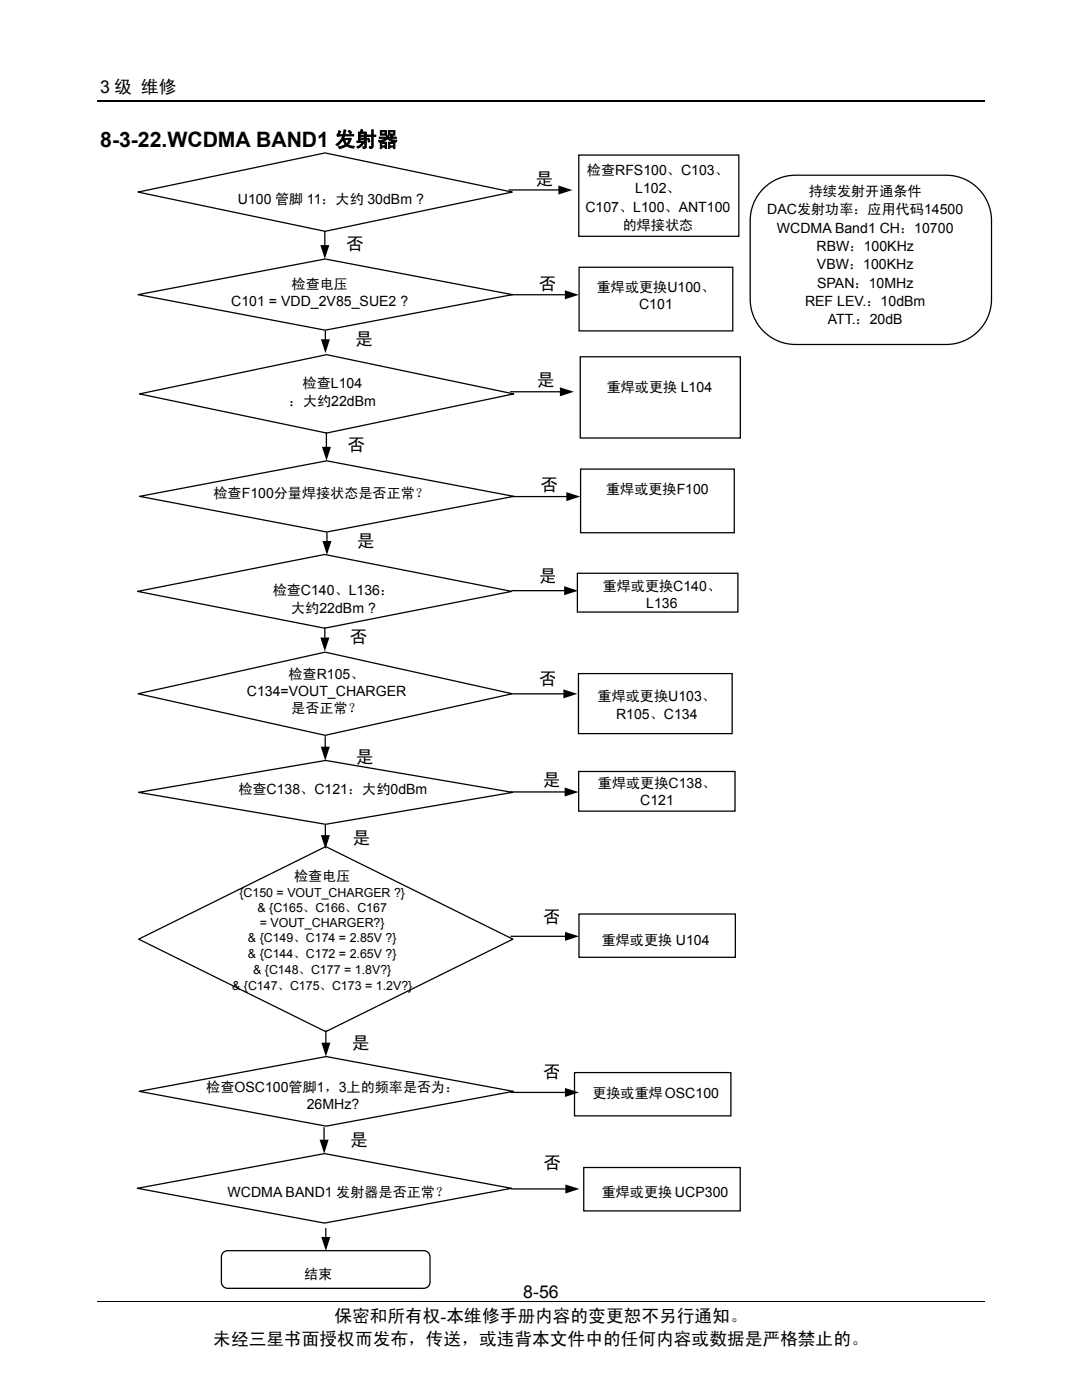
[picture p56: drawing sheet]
<svg xmlns="http://www.w3.org/2000/svg" width="216mm" height="279mm" viewBox="0 0 216 279" stroke-linecap="round" stroke-linejoin="round" font-family="sans-serif">
<defs><g id="words">
<text font-size="4.2" x="20" y="29.3">8-3-22.WCDMA BAND1 发射器</text>
<g font-size="3.5">
<text x="20" y="18.6">3 级 维修</text>
<text x="106.8" y="36.9">是</text>
<text x="69" y="49.8">否</text>
<text x="107.5" y="57.8">否</text>
<text x="70.9" y="68.8">是</text>
<text x="107.1" y="77.1">是</text>
<text x="69.3" y="90.1">否</text>
<text x="107.8" y="98.1">否</text>
<text x="71.2" y="109.1">是</text>
<text x="107.6" y="116.2">是</text>
<text x="69.8" y="128.3">否</text>
<text x="107.6" y="136.8">否</text>
<text x="71" y="152.3">是</text>
<text x="108.3" y="156.9">是</text>
<text x="70.3" y="168.5">是</text>
<text x="108.4" y="184.1">否</text>
<text x="70.2" y="209.3">是</text>
<text x="108.4" y="215.2">否</text>
<text x="69.9" y="228.6">是</text>
<text x="108.5" y="233.3">否</text>
<text x="66.7" y="263.8">保密和所有权-本维修手册内容的变更恕不另行通知。</text>
<text x="104.4" y="259">8-56</text>
<text x="42.6" y="268.4">未经三星书面授权而发布，传送，或违背本文件中的任何内容或数据是严格禁止的。</text>
</g>
<g font-size="2.8">
<text x="117.1" y="34.9">检查RFS100、C103、</text>
<text x="47.5" y="40.8">U100 管脚 11：大约 30dBm ?</text>
<text x="126.7" y="38.6">L102、</text>
<text x="161.4" y="39.1">持续发射开通条件</text>
<text x="116.8" y="42.3">C107、L100、ANT100</text>
<text x="124.3" y="46">的焊接状态</text>
<text x="153.1" y="42.8">DAC发射功率：应用代码14500</text>
<text x="155" y="46.4">WCDMA Band1 CH：10700</text>
<text x="162.9" y="50.1">RBW：100KHz</text>
<text x="163" y="53.7">VBW：100KHz</text>
<text x="58.2" y="57.7">检查电压</text>
<text x="119.1" y="58.3">重焊或更换U100、</text>
<text x="163" y="57.4">SPAN：10MHz</text>
<text x="46.1" y="61.1">C101 = VDD_2V85_SUE2 ?</text>
<text x="127.5" y="61.8">C101</text>
<text x="160.6" y="61.1">REF LEV.：10dBm</text>
<text x="165.2" y="64.7">ATT.：20dB</text>
<text x="60.4" y="77.4">检查L104</text>
<text x="57.7" y="81">：大约22dBm</text>
<text x="121.1" y="78.2">重焊或更换 L104</text>
<text x="42.6" y="99.3">检查F100分量焊接状态是否正常？</text>
<text x="120.9" y="98.6">重焊或更换F100</text>
<text x="54.4" y="118.7">检查C140、L136：</text>
<text x="120.3" y="117.9">重焊或更换C140、</text>
<text x="58.1" y="122.3">大约22dBm ?</text>
<text x="128.9" y="121.3">L136</text>
<text x="57.6" y="135.4">检查R105、</text>
<text x="49.3" y="138.9">C134=VOUT_CHARGER</text>
<text x="58.1" y="142.3">是否正常？</text>
<text x="119.3" y="139.8">重焊或更换U103、</text>
<text x="122.9" y="143.5">R105、C134</text>
<text x="47.6" y="158.5">检查C138、C121：大约0dBm</text>
<text x="119.3" y="157.3">重焊或更换C138、</text>
<text x="127.8" y="160.7">C121</text>
<text x="58.7" y="175.8">检查电压</text>
<text x="120.1" y="188.7">重焊或更换 U104</text>
<text x="41.2" y="218">检查OSC100管脚1，3上的频率是否为：</text>
<text x="61.2" y="221.4">26MHz?</text>
<text x="118.2" y="219.2">更换或重焊OSC100</text>
<text x="45.4" y="239">WCDMA BAND1 发射器是否正常？</text>
<text x="120.1" y="239">重焊或更换 UCP300</text>
<text x="60.7" y="255.2">结束</text>
</g>
<g font-size="2.5">
<text x="47.8" y="178.9">{C150 = VOUT_CHARGER ?}</text>
<text x="51.4" y="181.9">&amp; {C165、C166、C167</text>
<text x="51.8" y="185">= VOUT_CHARGER?}</text>
<text x="49.5" y="188">&amp; {C149、C174 = 2.85V ?}</text>
<text x="49.5" y="191.2">&amp; {C144、C172 = 2.65V ?}</text>
<text x="46.3" y="197.6">&amp; {C147、C175、C173 = 1.2V?}</text>
<text x="50.5" y="194.4">&amp; {C148、C177 = 1.8V?}</text>
</g>
</g></defs>
<g fill="none" stroke="#000" stroke-width=".25">
<path d="M19.5 20.1h177M27.5 38.3l37.4-7.8 37.3 7.8-37.3 7.9zM101.6 37.9h9.9M115.5 30.9h31.9v16.3h-31.9zM152.3 37.6a9 9 0 0 1 6.4-2.6h30.1a9.1 9.1 0 0 1 9 9v15.7a9.1 9.1 0 0 1-9 9h-30.1a9 9 0 0 1-9-9v-15.7a9.1 9.1 0 0 1 2.6-6.4zM27.6 58.8l37.3-7.1 37.3 7.1-37.3 7.1zM64.8 46.2v2.8M102 58.8h10.8M115.5 53.3h30.7v12.7h-30.7zM27.8 78.6l37.4-7.8 37.3 7.8-37.3 7.8zM64.9 66.1v1.7M101.9 78.2h9.9"/>
<path d="M115.8 71.2h31.9v16.2h-31.9zM27.9 99.1l37.3-7.1 37.3 7.1-37.3 7.1zM65.1 86.5v2.7M102.3 99.1h10.8M115.8 93.6h30.7v12.7h-30.7zM27.5 118l37.3-7.3 37.3 7.3-37.3 7.4zM65.2 106.3v1.7M102.2 117.9h10.4M115.2 114.4h32v7.8h-32zM27.6 138.5l37.3-8.3 37.3 8.3-37.3 8.2zM64.8 125.2v2.1M102.4 138.5h10.1"/>
<path d="M115.4 134.4h30.7v12h-30.7zM27.6 158.1l37.4-6.3 37.3 6.3-37.3 6.4zM64.9 147v2.1M101.9 158.1h10.8M115.5 154h31.2v7.9h-31.2zM64.9 164.6v2.1M27.7 187.4l37.3-18.4 37.3 18.4-37.3 18.5zM102 186.9h10.8M115.5 182.4h31.2v8.7h-31.2zM27.8 217.8l37.3-6.9 37.3 6.9-37.3 6.9zM65 205.7v2.4M102 218h10.8"/>
<path d="M114.6 214.1h31.2v8.6h-31.2zM27.4 237.2l37.3-7 37.4 7-37.4 6.9zM64.7 225v2.5M102.1 237.3h10.8M116.5 233h31.2v8.7h-31.2zM44.7 249.8l.7-.2h39.2a1.25 1.25 0 0 1 1.2 1.3v5a1.25 1.25 0 0 1-1.2 1.2h-39.2a1.25 1.25 0 0 1-1.2-1.2v-5v-.4zM65 245.1v1.8"/>
</g>
<path d="M19.5 259.8h177" fill="none" stroke="#000" stroke-width=".2"/>
<g fill="#000">
<path d="M111.4 37l2.8 .9-2.8 .9zM63.9 48.9h1.8l-.9 2.8zM112.7 57.9l2.8 .9-2.8 .9zM64 67.7h1.8l-.9 2.8zM111.7 77.3l2.8 .9-2.8 .9zM64.2 89.2h1.8l-.8 2.7zM64.3 108h1.8l-.9 2.7zM112.6 117l2.8 .9-2.8 .9zM113 98.2l2.8 .9-2.8 .9zM63.9 127.2h1.8l-.9 2.8zM112.4 137.6l2.8 .9-2.8 .9zM64 149h1.8l-.9 2.8z"/>
<path d="M112.7 157.2l2.7 .9-2.7 .9zM64 166.7h1.8l-.9 2.8zM112.7 186l2.8 .9-2.8 .9zM64.1 208.1h1.8l-.9 2.8zM112.7 217.1l2.8 .9-2.8 .9zM63.8 227.5h1.8l-.9 2.8zM112.8 236.4l2.8 .9-2.8 .9zM64.1 246.9h1.8l-.9 2.7z"/>
</g>
<use href="#words"/>
</svg>
